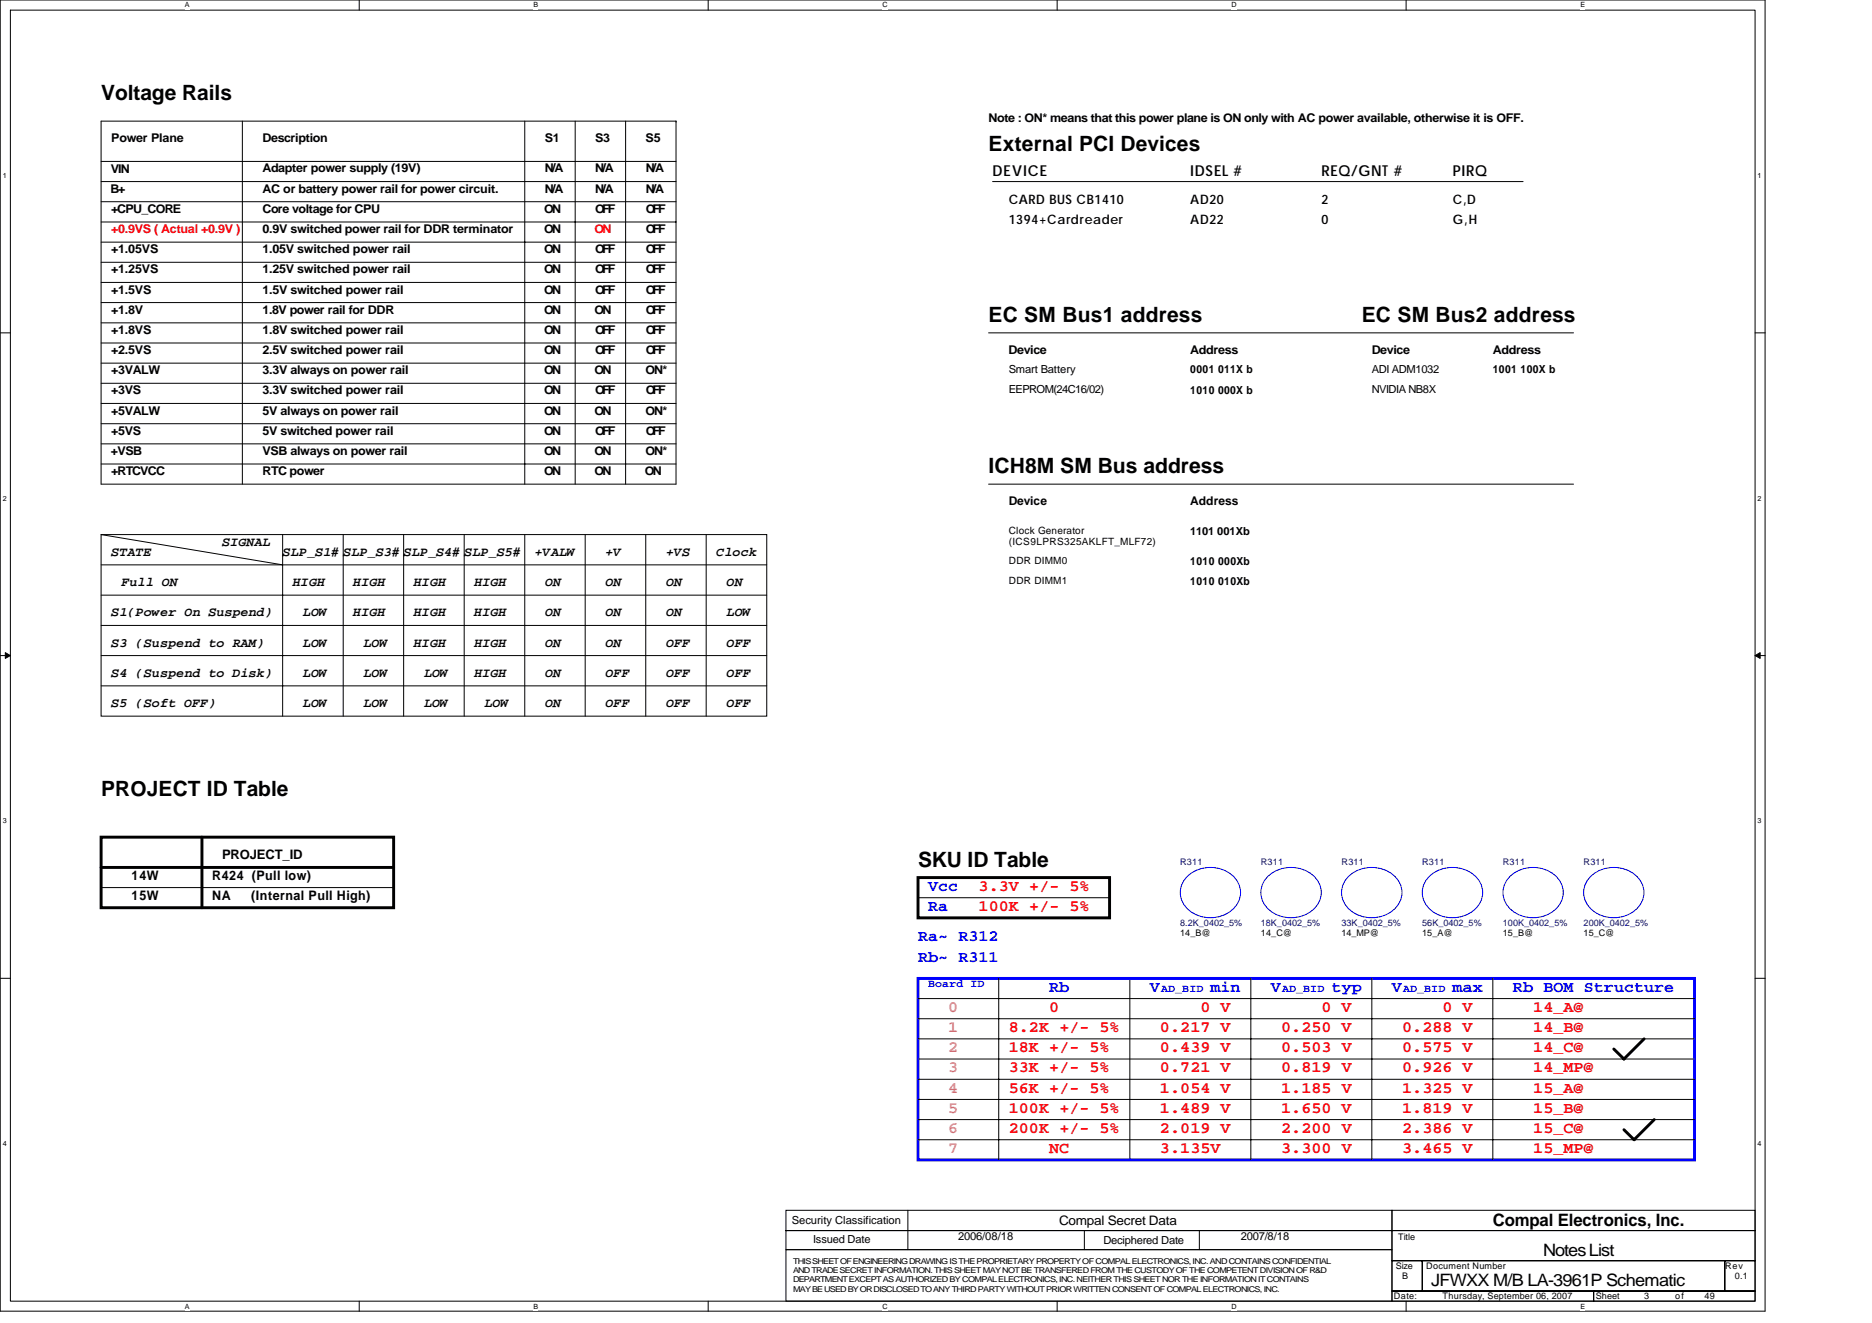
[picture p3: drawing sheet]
<svg xmlns="http://www.w3.org/2000/svg" width="297mm" height="210mm" viewBox="0 0 297 210" stroke-linecap="round" stroke-linejoin="round" font-family="sans-serif">
<defs><g id="words">
<g font-size="3.3">
<text x="16" y="15.9">Voltage Rails</text>
<text x="156.9" y="23.9">External PCI Devices</text>
<text x="156.9" y="51.1">EC SM Bus1 address</text>
<text x="216.1" y="51.1">EC SM Bus2 address</text>
<text x="156.9" y="75.1">ICH8M SM Bus address</text>
<text x="16" y="126.3">PROJECT ID Table</text>
<text x="145.7" y="137.5">SKU ID Table</text>
</g>
<g font-size="2.7">
<text x="236.9" y="194.5">Compal Electronics, Inc.</text>
<text x="244.9" y="199.3">Notes List</text>
<text x="227.1" y="204.1">JFWXX M/B LA-3961P Schematic</text>
</g>
<g font-size="2.5" fill="#00f">
<text x="147.3" y="141.4">Vcc</text>
<text x="145.7" y="149.4">Ra~ R312</text>
<text x="147.3" y="144.6">Ra</text>
<text x="145.7" y="152.6">Rb~ R311</text>
<text x="166.5" y="157.4">Rb</text>
<text x="182.5" y="157.4">V</text>
<text x="192.1" y="157.4">min</text>
<text x="201.7" y="157.4">V</text>
<text x="211.3" y="157.4">typ</text>
<text x="220.9" y="157.4">V</text>
<text x="230.5" y="157.4">max</text>
<text x="240.1" y="157.4">Rb BOM Structure</text>
</g>
<g font-size="2.5" fill="#f00">
<text x="155.3" y="141.4">3.3V +/- 5%</text>
<text x="155.3" y="144.6">100K +/- 5%</text>
<text x="166.5" y="160.6">0</text>
<text x="190.5" y="160.6">0 V</text>
<text x="209.7" y="160.6">0 V</text>
<text x="228.9" y="160.6">0 V</text>
<text x="243.3" y="160.6">14_A@</text>
<text x="160.1" y="163.8">8.2K +/- 5%</text>
<text x="160.1" y="167">18K +/- 5%</text>
<text x="184.1" y="163.8">0.217 V</text>
<text x="184.1" y="167">0.439 V</text>
<text x="203.3" y="163.8">0.250 V</text>
<text x="203.3" y="167">0.503 V</text>
<text x="222.5" y="163.8">0.288 V</text>
<text x="222.5" y="167">0.575 V</text>
<text x="243.3" y="163.8">14_B@</text>
<text x="243.3" y="167">14_C@</text>
<text x="160.1" y="170.2">33K +/- 5%</text>
<text x="160.1" y="173.4">56K +/- 5%</text>
<text x="184.1" y="170.2">0.721 V</text>
<text x="184.1" y="173.4">1.054 V</text>
<text x="203.3" y="173.4">1.185 V</text>
<text x="203.3" y="170.2">0.819 V</text>
<text x="222.5" y="173.4">1.325 V</text>
<text x="222.5" y="170.2">0.926 V</text>
<text x="243.3" y="170.2">14_MP@</text>
<text x="243.3" y="173.4">15_A@</text>
<text x="160.1" y="176.6">100K +/- 5%</text>
<text x="160.1" y="179.8">200K +/- 5%</text>
<text x="184.1" y="176.6">1.489 V</text>
<text x="184.1" y="179.8">2.019 V</text>
<text x="203.3" y="176.6">1.650 V</text>
<text x="203.3" y="179.8">2.200 V</text>
<text x="222.5" y="176.6">1.819 V</text>
<text x="222.5" y="179.8">2.386 V</text>
<text x="243.3" y="176.6">15_B@</text>
<text x="243.3" y="179.8">15_C@</text>
<text x="166.5" y="183">NC</text>
<text x="184.1" y="183">3.135V</text>
<text x="203.3" y="183">3.300 V</text>
<text x="222.5" y="183">3.465 V</text>
<text x="243.3" y="183">15_MP@</text>
</g>
<g font-size="2.5" fill="#f0f">
<text x="150.5" y="160.6">0</text>
<text x="150.5" y="163.8">1</text>
<text x="150.5" y="167">2</text>
<text x="150.5" y="170.2">3</text>
<text x="150.5" y="173.4">4</text>
<text x="150.5" y="179.8">6</text>
<text x="150.5" y="176.6">5</text>
<text x="150.5" y="183">7</text>
</g>
<g font-size="2.4">
<text x="157.5" y="27.9">DEVICE</text>
<text x="188.9" y="27.9">IDSEL #</text>
<text x="209.7" y="27.9">REQ/GNT #</text>
<text x="230.5" y="27.9">PIRQ</text>
</g>
<g font-size="2.1">
<text x="160.1" y="35.6">1394+Cardreader</text>
<text x="160.1" y="32.4">CARD BUS CB1410</text>
<text x="188.9" y="35.6">AD22</text>
<text x="188.9" y="32.4">AD20</text>
<text x="209.7" y="32.4">2</text>
<text x="209.7" y="35.6">0</text>
<text x="230.5" y="32.4">C,D</text>
<text x="230.5" y="35.6">G,H</text>
<text x="17.6" y="88.2">STATE</text>
<text x="35.3" y="86.6">SIGNAL</text>
<text x="44.8" y="88.2">SLP_S1# SLP_S3# SLP_S4# SLP_S5#</text>
<text x="84.9" y="88.2">+VALW</text>
<text x="96.1" y="88.2">+V</text>
<text x="105.7" y="88.2">+VS</text>
<text x="113.7" y="88.2">Clock</text>
<text x="19.3" y="93">Full ON</text>
<text x="46.5" y="93">HIGH</text>
<text x="56" y="93">HIGH</text>
<text x="65.7" y="93">HIGH</text>
<text x="75.3" y="93">HIGH</text>
<text x="86.5" y="93">ON</text>
<text x="96.1" y="93">ON</text>
<text x="105.7" y="93">ON</text>
<text x="115.3" y="93">ON</text>
<text x="17.6" y="97.8">S1(Power On Suspend)</text>
<text x="48.1" y="97.8">LOW</text>
<text x="56" y="97.8">HIGH</text>
<text x="65.7" y="97.8">HIGH</text>
<text x="75.3" y="97.8">HIGH</text>
<text x="86.5" y="97.8">ON</text>
<text x="96.1" y="97.8">ON</text>
<text x="105.7" y="97.8">ON</text>
<text x="115.3" y="97.8">LOW</text>
<text x="17.6" y="107.4">S4 (Suspend to Disk)</text>
<text x="17.6" y="102.6">S3 (Suspend to RAM)</text>
<text x="48.1" y="102.6">LOW</text>
<text x="48.1" y="107.4">LOW</text>
<text x="57.7" y="107.4">LOW</text>
<text x="57.7" y="102.6">LOW</text>
<text x="65.7" y="102.6">HIGH</text>
<text x="67.3" y="107.4">LOW</text>
<text x="75.3" y="107.4">HIGH</text>
<text x="75.3" y="102.6">HIGH</text>
<text x="86.5" y="107.4">ON</text>
<text x="86.5" y="102.6">ON</text>
<text x="96.1" y="107.4">OFF</text>
<text x="96.1" y="102.6">ON</text>
<text x="105.7" y="107.4">OFF</text>
<text x="105.7" y="102.6">OFF</text>
<text x="115.3" y="107.4">OFF</text>
<text x="115.3" y="102.6">OFF</text>
<text x="17.6" y="112.2">S5 (Soft OFF)</text>
<text x="48.1" y="112.2">LOW</text>
<text x="57.7" y="112.2">LOW</text>
<text x="67.3" y="112.2">LOW</text>
<text x="76.9" y="112.2">LOW</text>
<text x="86.5" y="112.2">ON</text>
<text x="96.1" y="112.2">OFF</text>
<text x="105.7" y="112.2">OFF</text>
<text x="115.3" y="112.2">OFF</text>
<text x="35.3" y="136.4">PROJECT_ID</text>
<text x="20.8" y="139.6">14W</text>
<text x="20.8" y="142.7">15W</text>
<text x="33.7" y="139.6">R424 (Pull low)</text>
<text x="33.7" y="142.7">NA</text>
<text x="39.9" y="142.7">(Internal Pull High)</text>
<text x="168.1" y="194.4">Compal Secret Data</text>
</g>
<g font-size="1.9">
<text x="17.7" y="22.6">Power Plane</text>
<text x="41.7" y="22.6">Description</text>
<text x="86.4" y="22.6">S1</text>
<text x="94.4" y="22.6">S3</text>
<text x="102.4" y="22.6">S5</text>
<text x="156.9" y="19.4">Note : ON* means that this power plane is ON only with AC power available, otherwise it is OFF.</text>
<text x="17.6" y="27.4">VIN</text>
<text x="41.7" y="27.4">Adapter power supply (19V)</text>
<text x="86.5" y="27.4">N/A</text>
<text x="94.5" y="27.4">N/A</text>
<text x="102.5" y="27.4">N/A</text>
<text x="17.5" y="30.6">B+</text>
<text x="17.6" y="33.8">+CPU_CORE</text>
<text x="41.7" y="33.8">Core voltage for CPU</text>
<text x="41.7" y="30.6">AC or battery power rail for power circuit.</text>
<text x="86.3" y="33.8">ON</text>
<text x="86.5" y="30.6">N/A</text>
<text x="94.5" y="30.6">N/A</text>
<text x="94.5" y="33.8">OFF</text>
<text x="102.5" y="30.6">N/A</text>
<text x="102.5" y="33.8">OFF</text>
<text x="17.6" y="40.2">+1.05VS</text>
<text x="41.7" y="37">0.9V switched power rail for DDR terminator</text>
<text x="41.7" y="40.2">1.05V switched power rail</text>
<text x="86.3" y="37">ON</text>
<text x="86.3" y="40.2">ON</text>
<text x="94.5" y="40.2">OFF</text>
<text x="102.5" y="37">OFF</text>
<text x="102.5" y="40.2">OFF</text>
<text x="17.6" y="46.6">+1.5VS</text>
<text x="17.7" y="43.4">+1.25VS</text>
<text x="41.7" y="46.6">1.5V switched power rail</text>
<text x="41.7" y="43.4">1.25V switched power rail</text>
<text x="86.3" y="46.6">ON</text>
<text x="86.3" y="43.4">ON</text>
<text x="94.5" y="46.6">OFF</text>
<text x="94.5" y="43.4">OFF</text>
<text x="102.5" y="46.6">OFF</text>
<text x="102.5" y="43.4">OFF</text>
<text x="17.6" y="53">+1.8VS</text>
<text x="17.6" y="49.8">+1.8V</text>
<text x="41.7" y="53">1.8V switched power rail</text>
<text x="41.7" y="49.8">1.8V power rail for DDR</text>
<text x="86.3" y="49.8">ON</text>
<text x="86.3" y="53">ON</text>
<text x="94.3" y="49.8">ON</text>
<text x="94.5" y="53">OFF</text>
<text x="102.5" y="49.8">OFF</text>
<text x="102.5" y="53">OFF</text>
<text x="17.6" y="56.2">+2.5VS</text>
<text x="17.6" y="59.4">+3VALW</text>
<text x="41.7" y="59.4">3.3V always on power rail</text>
<text x="41.7" y="56.2">2.5V switched power rail</text>
<text x="86.3" y="59.4">ON</text>
<text x="86.3" y="56.2">ON</text>
<text x="94.3" y="59.4">ON</text>
<text x="94.5" y="56.2">OFF</text>
<text x="102.4" y="59.4">ON*</text>
<text x="102.5" y="56.2">OFF</text>
<text x="160" y="56.2">Device</text>
<text x="188.9" y="56.2">Address</text>
<text x="217.7" y="56.2">Device</text>
<text x="236.9" y="56.2">Address</text>
<text x="17.6" y="65.8">+5VALW</text>
<text x="17.6" y="62.6">+3VS</text>
<text x="41.7" y="62.6">3.3V switched power rail</text>
<text x="41.7" y="65.8">5V always on power rail</text>
<text x="86.3" y="62.6">ON</text>
<text x="86.3" y="65.8">ON</text>
<text x="94.3" y="65.8">ON</text>
<text x="94.5" y="62.6">OFF</text>
<text x="102.4" y="65.8">ON*</text>
<text x="102.5" y="62.6">OFF</text>
<text x="17.6" y="69">+5VS</text>
<text x="41.7" y="69">5V switched power rail</text>
<text x="86.3" y="69">ON</text>
<text x="94.5" y="69">OFF</text>
<text x="102.5" y="69">OFF</text>
<text x="17.6" y="72.2">+VSB</text>
<text x="17.6" y="75.4">+RTCVCC</text>
<text x="41.7" y="75.4">RTC power</text>
<text x="41.7" y="72.2">VSB always on power rail</text>
<text x="86.3" y="75.4">ON</text>
<text x="86.3" y="72.2">ON</text>
<text x="94.3" y="72.2">ON</text>
<text x="94.3" y="75.4">ON</text>
<text x="102.3" y="75.4">ON</text>
<text x="102.4" y="72.2">ON*</text>
<text x="160.1" y="80.2">Device</text>
<text x="188.9" y="80.2">Address</text>
</g>
<g font-size="1.9" fill="#f00">
<text x="17.6" y="37">+0.9VS ( Actual +0.9V )</text>
<text x="94.3" y="37">ON</text>
</g>
<g font-size="1.8">
<text x="160.1" y="59.2">Smart Battery</text>
<text x="188.9" y="59.2">0001 011X b</text>
<text x="217.7" y="59.2">ADI ADM1032</text>
<text x="236.9" y="59.2">1001 100X b</text>
<text x="160.1" y="62.4">EEPROM(24C16/02)</text>
<text x="188.9" y="62.4">1010 000X b</text>
<text x="217.7" y="62.4">NVIDIA NB8X</text>
<text x="188.9" y="89.6">1010 000Xb</text>
<text x="188.9" y="84.9">1101 001Xb</text>
<text x="188.9" y="92.9">1010 010Xb</text>
<text x="125.7" y="194.2">Security Classification</text>
<text x="129" y="197.3">Issued Date</text>
<text x="152.1" y="196.8">2006/08/18</text>
<text x="175.1" y="197.4">Deciphered Date</text>
<text x="196.9" y="196.8">2007/8/18</text>
</g>
<g font-size="1.8" fill="#00f">
<text x="147.3" y="156.7">Board ID</text>
<text x="184.2" y="157.4">AD_BID</text>
<text x="203.4" y="157.4">AD_BID</text>
<text x="222.6" y="157.4">AD_BID</text>
</g>
<g font-size="1.6">
<text x="160.1" y="84.6">Clock Generator</text>
<text x="160.1" y="86.4">(ICS9LPRS325AKLFT_MLF72)</text>
<text x="160.1" y="89.4">DDR DIMM0</text>
<text x="160.1" y="92.6">DDR DIMM1</text>
</g>
<g font-size="1.4" fill="#000080">
<text x="187.3" y="137.3">R311</text>
<text x="200.1" y="137.3">R311</text>
<text x="212.9" y="137.3">R311</text>
<text x="225.7" y="137.3">R311</text>
<text x="238.5" y="137.3">R311</text>
<text x="251.3" y="137.3">R311</text>
<text x="187.3" y="146.9">8.2K_0402_5%</text>
<text x="200.1" y="146.9">18K_0402_5%</text>
<text x="212.9" y="146.9">33K_0402_5%</text>
<text x="225.7" y="146.9">56K_0402_5%</text>
<text x="238.5" y="146.9">100K_0402_5%</text>
<text x="251.3" y="146.9">200K_0402_5%</text>
</g>
<g font-size="1.4">
<text x="187.3" y="148.5">14_B@</text>
<text x="200.1" y="148.5">14_C@</text>
<text x="212.9" y="148.5">14_MP@</text>
<text x="225.7" y="148.5">15_A@</text>
<text x="238.5" y="148.5">15_B@</text>
<text x="251.3" y="148.5">15_C@</text>
<text x="221.8" y="196.7">Title</text>
<text x="221.5" y="201.3">Size</text>
<text x="222.5" y="202.9">B</text>
<text x="226.3" y="201.3">Document Number</text>
<text x="273.7" y="201.3">Rev</text>
<text x="275.3" y="202.9">0.1</text>
<text x="221.2" y="206.1">Date:</text>
<text x="228.9" y="206.1">Thursday, September 06, 2007</text>
<text x="253.2" y="206.1">Sheet</text>
<text x="260.9" y="206.1">3</text>
<text x="265.8" y="206.1">of</text>
<text x="270.5" y="206.1">49</text>
</g>
<g font-size="1.3">
<text x="125.8" y="200.5">THIS SHEET OF ENGINEERING DRAWING IS THE PROPRIETARY PROPERTY OF COMPAL ELECTRONICS, INC. AND CONTAINS CONFIDENTIAL</text>
<text x="125.8" y="202">AND TRADE SECRET INFORMATION. THIS SHEET MAY NOT BE TRANSFERED FROM THE CUSTODY OF THE COMPETENT DIVISION OF R&amp;D</text>
<text x="125.8" y="203.5">DEPARTMENT EXCEPT AS AUTHORIZED BY COMPAL ELECTRONICS, INC. NEITHER THIS SHEET NOR THE INFORMATION IT CONTAINS</text>
<text x="125.8" y="204.9">MAY BE USED BY OR DISCLOSED TO ANY THIRD PARTY WITHOUT PRIOR WRITTEN CONSENT OF COMPAL ELECTRONICS, INC.</text>
</g>
<g font-size="1.1">
<text x="29.3" y="1.2">A</text>
<text x="84.7" y="1.2">B</text>
<text x="140" y="1.2">C</text>
<text x="195.4" y="1.2">D</text>
<text x="250.8" y="1.2">E</text>
<text x=".4" y="28.2">1</text>
<text x="278.9" y="28.2">1</text>
<text x=".4" y="79.4">2</text>
<text x="278.9" y="79.4">2</text>
<text x=".4" y="130.6">3</text>
<text x="278.9" y="130.6">3</text>
<text x=".4" y="181.8">4</text>
<text x="278.9" y="181.8">4</text>
<text x="29.3" y="207.6">A</text>
<text x="84.7" y="207.6">B</text>
<text x="140" y="207.6">C</text>
<text x="195.4" y="207.6">D</text>
<text x="250.8" y="207.6">E</text>
</g>
</g></defs>
<path d="M0 0h280.1v208h-280.1zM1.6 1.6h276.9v204.8h-276.9z" fill="none" stroke="#000" stroke-width=".16"/>
<g fill="#fff">
<path d="M29.3 .2h.8v1.2h-.8z"/>
<path d="M29.3 206.6h.8v1.3h-.8z"/>
</g>
<path d="M57 0v1.6M57 206.4v1.6" fill="none" stroke="#000" stroke-width=".16"/>
<g fill="#fff">
<path d="M84.7 .2h.7v1.2h-.7z"/>
<path d="M84.7 206.6h.7v1.3h-.7z"/>
</g>
<path d="M112.4 0v1.6M112.4 206.4v1.6" fill="none" stroke="#000" stroke-width=".16"/>
<g fill="#fff">
<path d="M140 .2h.8v1.2h-.8z"/>
<path d="M140 206.6h.8v1.3h-.8z"/>
</g>
<path d="M167.7 0v1.6M167.7 206.4v1.6" fill="none" stroke="#000" stroke-width=".16"/>
<g fill="#fff">
<path d="M195.4 .2h.8v1.2h-.8z"/>
<path d="M195.4 206.6h.8v1.3h-.8z"/>
</g>
<path d="M223.1 0v1.6M223.1 206.4v1.6" fill="none" stroke="#000" stroke-width=".16"/>
<g fill="#fff">
<path d="M250.8 .2h.7v1.2h-.7z"/>
<path d="M250.8 206.6h.7v1.3h-.7z"/>
<path d="M.4 27.2h.7v1.3h-.7z"/>
<path d="M278.9 27.2h.6v1.3h-.6z"/>
<path d="M.4 78.4h.7v1.3h-.7z"/>
<path d="M278.9 78.4h.6v1.3h-.6z"/>
</g>
<path d="M0 52.8h1.6M278.5 52.8h1.6" fill="none" stroke="#000" stroke-width=".16"/>
<g fill="#fff">
<path d="M.4 129.6h.7v1.3h-.7z"/>
<path d="M278.9 129.6h.6v1.3h-.6z"/>
</g>
<path d="M0 104h1.6M278.5 104h1.6" fill="none" stroke="#000" stroke-width=".16"/>
<path d="M.8 103.5l.8 .5-.8 .5zM278.5 104l.8-.5v1z" fill="#000" stroke="#000" stroke-width=".16"/>
<g fill="#fff">
<path d="M.4 180.8h.7v1.3h-.7z"/>
<path d="M278.9 180.8h.6v1.3h-.6z"/>
</g>
<g fill="none" stroke="#000" stroke-width=".16">
<path d="M16 19.2h91.3v57.6h-91.3zM38.5 19.2v57.6M83.3 19.2v57.6M91.3 19.2v57.6M99.3 19.2v57.6M107.3 19.2h.1M16 28.8h91.3M16 32h91.3M16 35.2h91.3M16 38.4h91.3M16 25.6h91.3M157.5 28.8h84.2"/>
<path d="M16 51.2h91.3M16 48h91.3M16 57.6h91.3M16 44.8h91.3M16 41.6h91.3M16 54.4h91.3M156.9 52.8h92.8M16 60.8h91.3M16 67.2h91.3M16 73.6h91.3M16 64h91.3M16 70.4h91.3"/>
<path d="M156.9 76.8h92.8M16 89.6h105.7M16 94.4h105.7M16 99.2h105.7M16 84.8l28.8 4.8M16 84.8h105.7v28.8h-105.7zM44.8 84.8v28.8M54.5 84.8v28.8M64 84.8v28.8M73.7 84.8v28.8M83.3 84.8v28.8M92.9 84.8v28.8"/>
<path d="M102.5 84.8v28.8M112.1 84.8v28.8M16 104h105.7M16 108.8h105.7M0 155.2h1.6M16 140.8h46.5M145.7 142.4h30.4M145.7 158.4h123.2M158.5 155.2v28.8M179.3 155.2v28.8M198.5 155.2v28.8M217.7 155.2v28.8"/>
<path d="M236.9 155.2v28.8M278.5 155.2h1.6M145.7 161.6h123.2M145.7 164.8h123.2M145.7 168h123.2M145.7 171.2h123.2M145.7 174.4h123.2M145.7 177.6h123.2M124.7 192h96.2v3.2h-96.2zM124.7 195.2h96.2v3.1h-96.2zM124.7 198.3h96.2v8.1h-96.2zM144.1 192v6.3"/>
<path d="M145.7 180.8h123.2M172.1 195.2v3.1M190.3 195.2v3.1M220.9 192h57.6v3.2h-57.6zM220.9 195.2h57.6v4.8h-57.6zM220.9 204.8h32v1.6h-32zM220.9 200h4.8v4.8h-4.8zM225.7 200h48v4.8h-48zM252.9 204.8h25.6v1.6h-25.6zM273.7 200h4.8v4.8h-4.8z"/>
</g>
<path d="M16 132.8h46.5v11.2h-46.5zM16 137.6h46.5M32 132.8v11.2M145.7 139.2h30.4v6.4h-30.4zM260.9 164.8l-3.2 3.2-1.6-1.6M262.5 177.6l-3.2 3.2-1.6-1.6" fill="none" stroke="#000" stroke-width=".47"/>
<path d="M145.7 155.2h123.2v28.8h-123.2z" fill="none" stroke="#00f" stroke-width=".47"/>
<path d="M188.4 139a5.3 5.3 0 0 1 8.1 1.2 3.7 3.7 0 0 1-2 4.9 5.2 5.2 0 0 1-6.9-2.1 3.5 3.5 0 0 1 .8-4zM201.2 139a5.3 5.3 0 0 1 8.2 1.2 3.7 3.7 0 0 1-2.1 4.9 5.2 5.2 0 0 1-6.9-2.1 3.5 3.5 0 0 1 .8-4zM214 139a5.3 5.3 0 0 1 8.2 1.2 3.7 3.7 0 0 1-2.1 4.9 5.2 5.2 0 0 1-6.9-2.1 3.5 3.5 0 0 1 .8-4zM226.8 139a5.3 5.3 0 0 1 8.2 1.2 3.7 3.7 0 0 1-2.1 4.9 5.2 5.2 0 0 1-6.9-2.1 3.5 3.5 0 0 1 .8-4zM239.6 139a5.3 5.3 0 0 1 8.1 1.2 3.7 3.7 0 0 1-2 4.9 5.2 5.2 0 0 1-6.9-2.1 3.5 3.5 0 0 1 .8-4zM252.4 139a5.3 5.3 0 0 1 8.2 1.2 3.7 3.7 0 0 1-2.1 4.9 5.2 5.2 0 0 1-6.9-2.1 3.5 3.5 0 0 1 .8-4z" fill="none" stroke="#00f" stroke-width=".16"/>
<use href="#words"/>
</svg>
